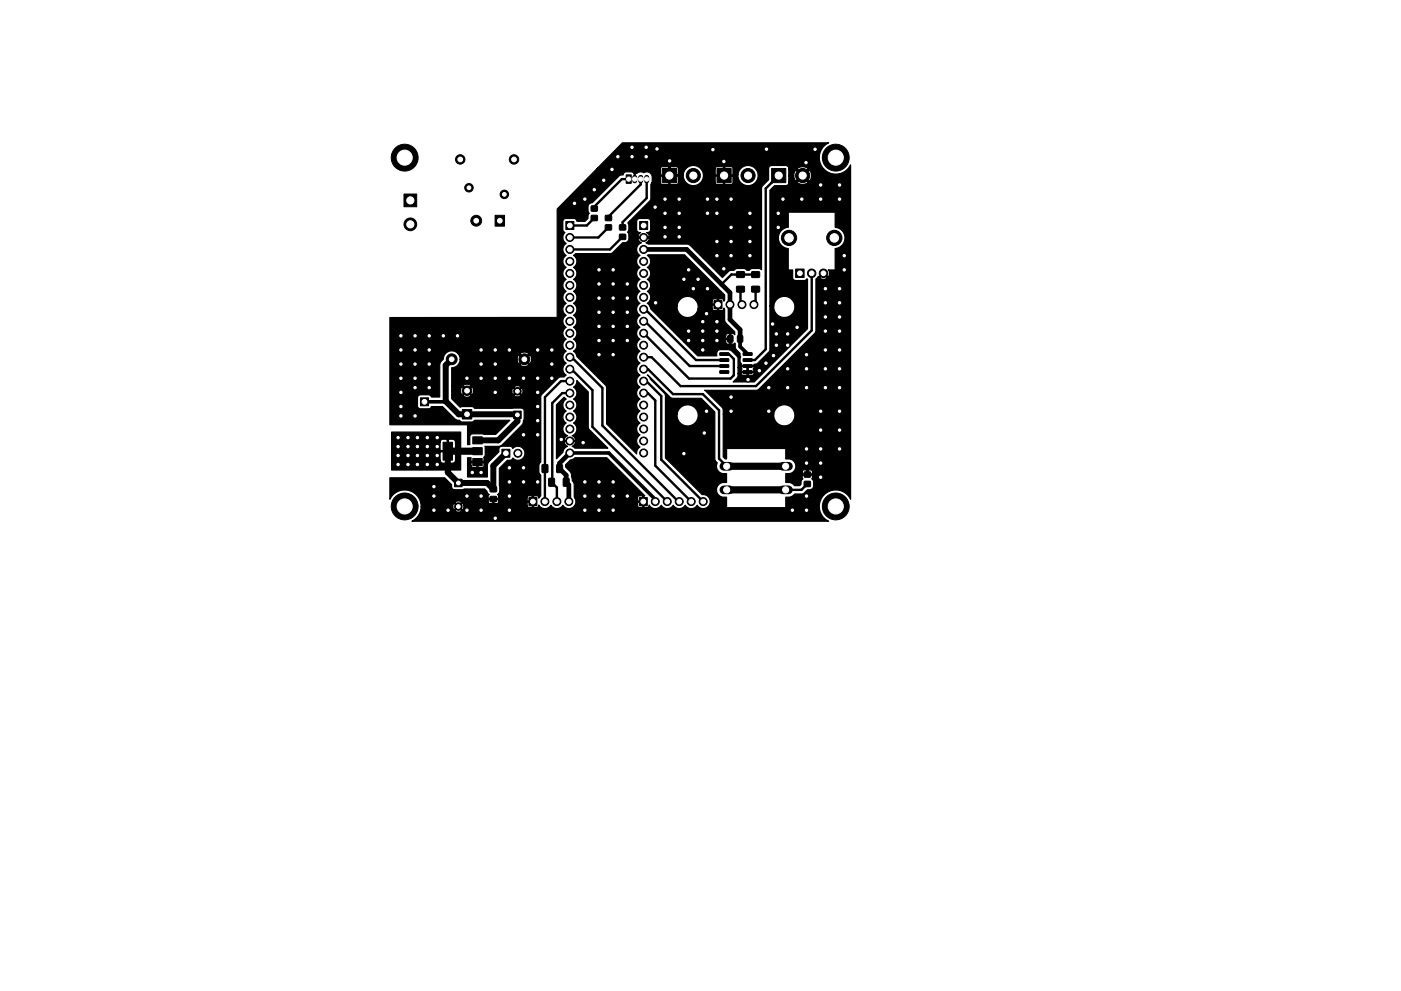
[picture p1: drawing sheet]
<svg xmlns="http://www.w3.org/2000/svg" width="297mm" height="210mm" viewBox="0 0 297 210" stroke-linecap="round" stroke-linejoin="round" font-family="sans-serif">
<g fill="#000" stroke="#000" stroke-width=".21">
<path d="M132.8 37.1h1v1.8h-1zM140.4 35.7h3v3h-3zM152 35.7h3v3h-3zM163.6 35.7h3v3h-3zM85.7 41.2h2.7v2.7h-2.7zM105 45.7h2v2.3h-2zM120 47h1.7v1.7h-1.7zM125.4 43.7h1.2v1.1h-1.2zM125.4 45.7h1.2v1.1h-1.2zM128.4 45.7h1.2v1.1h-1.2zM128.4 47.7h1.2v1.1h-1.2zM131.4 49.7h1.2v1.1h-1.2z"/>
<path d="M131.4 47.7h1.2v1.1h-1.2zM135.6 47h1.7v1.7h-1.7zM156.2 57.7l1.6-.1v1.2l-1.6 .1zM159.4 57.7l1.6-.1v1.2l-1.6 .1zM168.7 57.1h1.8v1.8h-1.8zM151.4 63.8h1.7v1.7h-1.7zM152.6 74.9l1.8-.1 .1 .5-.1 .1h-1.7zM152.6 76.1h1.8l.1 .5-.1 .1h-1.7zM152.6 77.4h1.8l.1 .4-.1 .2h-1.7zM152.6 78.7l1.8-.1 .1 .5-.1 .1h-1.7zM154.3 71.2l1.1 .1-.1 1.3-1-.1zM156.4 71.2l1 .1v1.3l-1-.1z"/>
<path d="M156.2 60.8l1.6-.1v1.2l-1.6 .1zM157.6 78.7l1.8-.1 .1 .5-.2 .1h-1.6zM157.6 77.4h1.8l.1 .4-.2 .2h-1.6zM157.6 76.1h1.8l.1 .5-.2 .1h-1.6zM157.6 74.9l1.8-.1 .1 .5-.2 .1h-1.6zM159.4 60.8l1.6-.1v1.2l-1.6 .1zM89.1 84.4h1.7v1.7h-1.7zM93.9 93.8h2v3.8h-2zM98 86.9h2v2h-2zM100.2 95h2v1.5h-2zM100.2 92.7h2v1.5h-2zM100.2 97.3h2v1.5h-2z"/>
<path d="M106.4 95.3h1.7v1.7h-1.7zM108.9 87.2h1.6v1.6h-1.6zM115 98.6l1.1 .1v1.6l-1.2-.1zM118.1 98.6l1.1 .1v1.6l-1.2-.1zM96.4 101.7h1.6v1.6h-1.6zM103.9 103.3h1.3l.1 1h-1.3zM103.9 105.4l1.3-.1 .1 1.1h-1.3zM112.1 105.6h1.7v1.7h-1.7zM116.4 101.5l1.1 .1v1.6l-1.2-.1zM119.5 101.5l1.1 .1v1.6l-1.2-.1zM135.5 105.6h1.7v1.7h-1.7zM170.5 100.2l1.3-.1v1.1h-1.2z"/>
<path d="M170.5 102.2l1.3-.1v1.1h-1.2z"/>
<circle cx="85.8" cy="33.4" r="2.85"/>
<circle cx="97.6" cy="33.8" r="1"/>
<circle cx="99.4" cy="39.8" r=".9"/>
<circle cx="109" cy="33.8" r="1"/>
<circle cx="128" cy="38.2" r=".51"/>
<circle cx="129.8" cy="35.9" r=".51"/>
<circle cx="131" cy="33.2" r=".51"/>
<circle cx="134" cy="33.2" r=".51"/>
<circle cx="134" cy="31.2" r=".51"/>
<circle cx="137" cy="31.2" r=".51"/>
<circle cx="137" cy="33.2" r=".51"/>
<circle cx="139.3" cy="31.6" r=".51"/>
<circle cx="142" cy="34.1" r=".51"/>
<circle cx="147" cy="37.2" r="1.5"/>
<circle cx="151.2" cy="31.7" r=".51"/>
<circle cx="153.5" cy="34.3" r=".51"/>
<circle cx="158.6" cy="37.2" r="1.5"/>
<circle cx="162.5" cy="31.6" r=".51"/>
<circle cx="170.2" cy="37.2" r="1.5"/>
<circle cx="170.9" cy="34.5" r=".51"/>
<circle cx="172.8" cy="31.7" r=".51"/>
<circle cx="174" cy="39.2" r=".51"/>
<circle cx="177.2" cy="33.4" r="2.85"/>
<circle cx="178" cy="39.2" r=".51"/>
<circle cx="87" cy="47.6" r="1.35"/>
<circle cx="101" cy="46.8" r="1.15"/>
<circle cx="106.9" cy="41.2" r=".9"/>
<circle cx="120.8" cy="58" r=".85"/>
<circle cx="120.8" cy="50.4" r=".85"/>
<circle cx="120.8" cy="52.9" r=".85"/>
<circle cx="120.8" cy="55.5" r=".85"/>
<circle cx="121.8" cy="43.1" r=".51"/>
<circle cx="124" cy="42.2" r=".51"/>
<circle cx="126" cy="40.2" r=".51"/>
<circle cx="127" cy="57.2" r=".51"/>
<circle cx="130" cy="57.2" r=".51"/>
<circle cx="136.5" cy="52.9" r=".85"/>
<circle cx="136.5" cy="58" r=".85"/>
<circle cx="136.5" cy="55.5" r=".85"/>
<circle cx="136.5" cy="50.4" r=".85"/>
<circle cx="138.9" cy="43.9" r=".51"/>
<circle cx="141" cy="42.2" r=".51"/>
<circle cx="141" cy="45.2" r=".51"/>
<circle cx="141" cy="48.2" r=".51"/>
<circle cx="141" cy="50.2" r=".51"/>
<circle cx="144" cy="42.2" r=".51"/>
<circle cx="144" cy="45.2" r=".51"/>
<circle cx="144" cy="50.2" r=".51"/>
<circle cx="144" cy="48.2" r=".51"/>
<circle cx="145" cy="59.2" r=".51"/>
<circle cx="146" cy="57.2" r=".51"/>
<circle cx="148" cy="59.2" r=".51"/>
<circle cx="150" cy="42.2" r=".51"/>
<circle cx="150" cy="45.2" r=".51"/>
<circle cx="152" cy="42.2" r=".51"/>
<circle cx="152" cy="45.2" r=".51"/>
<circle cx="152" cy="54.2" r=".51"/>
<circle cx="152" cy="51.2" r=".51"/>
<circle cx="153.5" cy="57" r=".51"/>
<circle cx="155" cy="42.2" r=".51"/>
<circle cx="155" cy="54.2" r=".51"/>
<circle cx="155" cy="48.2" r=".51"/>
<circle cx="155" cy="51.2" r=".51"/>
<circle cx="159" cy="54.2" r=".51"/>
<circle cx="159" cy="45.2" r=".51"/>
<circle cx="159" cy="48.2" r=".51"/>
<circle cx="159" cy="51.2" r=".51"/>
<circle cx="165" cy="45.2" r=".51"/>
<circle cx="165" cy="48.2" r=".51"/>
<circle cx="166" cy="42.2" r=".51"/>
<circle cx="167.3" cy="50.5" r="1.62"/>
<circle cx="170" cy="42.2" r=".51"/>
<circle cx="172.1" cy="58" r=".9"/>
<circle cx="174" cy="42.2" r=".51"/>
<circle cx="174.6" cy="58" r=".9"/>
<circle cx="176.9" cy="50.5" r="1.62"/>
<circle cx="178" cy="42.2" r=".51"/>
<circle cx="179" cy="57.2" r=".51"/>
<circle cx="179" cy="54.2" r=".51"/>
<circle cx="85" cy="74.2" r=".51"/>
<circle cx="85" cy="77.2" r=".51"/>
<circle cx="85" cy="71.2" r=".51"/>
<circle cx="88" cy="74.2" r=".51"/>
<circle cx="88" cy="77.2" r=".51"/>
<circle cx="88" cy="71.2" r=".51"/>
<circle cx="91" cy="77.2" r=".51"/>
<circle cx="91" cy="74.2" r=".51"/>
<circle cx="91" cy="71.2" r=".51"/>
<circle cx="94" cy="71.2" r=".51"/>
<circle cx="95.8" cy="76.2" r="1.15"/>
<circle cx="97" cy="71.2" r=".51"/>
<circle cx="102" cy="77.2" r=".51"/>
<circle cx="102" cy="74.2" r=".51"/>
<circle cx="105" cy="77.2" r=".51"/>
<circle cx="105" cy="74.2" r=".51"/>
<circle cx="108" cy="74.2" r=".51"/>
<circle cx="111.2" cy="76.2" r="1.15"/>
<circle cx="114" cy="74.2" r=".51"/>
<circle cx="117" cy="74.2" r=".51"/>
<circle cx="117" cy="77.2" r=".51"/>
<circle cx="120.8" cy="65.6" r=".85"/>
<circle cx="120.8" cy="73.2" r=".85"/>
<circle cx="120.8" cy="70.7" r=".85"/>
<circle cx="120.8" cy="68.2" r=".85"/>
<circle cx="120.8" cy="75.8" r=".85"/>
<circle cx="120.8" cy="63.1" r=".85"/>
<circle cx="120.8" cy="60.5" r=".85"/>
<circle cx="120.8" cy="78.3" r=".85"/>
<circle cx="127" cy="75.2" r=".51"/>
<circle cx="127" cy="69.2" r=".51"/>
<circle cx="127" cy="60.2" r=".51"/>
<circle cx="127" cy="72.2" r=".51"/>
<circle cx="127" cy="63.2" r=".51"/>
<circle cx="127" cy="66.2" r=".51"/>
<circle cx="130" cy="75.2" r=".51"/>
<circle cx="130" cy="60.2" r=".51"/>
<circle cx="130" cy="63.2" r=".51"/>
<circle cx="130" cy="69.2" r=".51"/>
<circle cx="130" cy="72.2" r=".51"/>
<circle cx="130" cy="66.2" r=".51"/>
<circle cx="133" cy="72.2" r=".51"/>
<circle cx="133" cy="69.2" r=".51"/>
<circle cx="133" cy="60.2" r=".51"/>
<circle cx="133" cy="63.2" r=".51"/>
<circle cx="133" cy="66.2" r=".51"/>
<circle cx="136.5" cy="63.1" r=".85"/>
<circle cx="136.5" cy="73.2" r=".85"/>
<circle cx="136.5" cy="68.2" r=".85"/>
<circle cx="136.5" cy="60.5" r=".85"/>
<circle cx="136.5" cy="65.6" r=".85"/>
<circle cx="136.5" cy="70.7" r=".85"/>
<circle cx="136.5" cy="75.8" r=".85"/>
<circle cx="136.5" cy="78.3" r=".85"/>
<circle cx="139" cy="64.2" r=".51"/>
<circle cx="146" cy="70.2" r=".51"/>
<circle cx="146" cy="72.2" r=".51"/>
<circle cx="147" cy="61.2" r=".51"/>
<circle cx="149" cy="70.2" r=".51"/>
<circle cx="149" cy="74.2" r=".51"/>
<circle cx="149" cy="72.2" r=".51"/>
<circle cx="149" cy="68.2" r=".51"/>
<circle cx="149.8" cy="66.5" r=".51"/>
<circle cx="150" cy="61.2" r=".51"/>
<circle cx="152" cy="70.2" r=".51"/>
<circle cx="152" cy="72.2" r=".51"/>
<circle cx="152" cy="68.2" r=".51"/>
<circle cx="154.8" cy="64.6" r=".85"/>
<circle cx="157.3" cy="64.6" r=".85"/>
<circle cx="159.8" cy="64.6" r=".85"/>
<circle cx="161" cy="78.6" r=".51"/>
<circle cx="162.4" cy="77" r=".51"/>
<circle cx="163.8" cy="68.7" r=".51"/>
<circle cx="164" cy="75.4" r=".51"/>
<circle cx="164.6" cy="73.2" r=".51"/>
<circle cx="164.6" cy="70.8" r=".51"/>
<circle cx="167" cy="78.2" r=".51"/>
<circle cx="167" cy="73.2" r=".51"/>
<circle cx="167" cy="70.8" r=".51"/>
<circle cx="169" cy="69.4" r=".51"/>
<circle cx="171" cy="75.2" r=".51"/>
<circle cx="171" cy="78.2" r=".51"/>
<circle cx="175" cy="70.2" r=".51"/>
<circle cx="175" cy="64.2" r=".51"/>
<circle cx="175" cy="74.2" r=".51"/>
<circle cx="175" cy="67.2" r=".51"/>
<circle cx="175" cy="78.2" r=".51"/>
<circle cx="175" cy="61.2" r=".51"/>
<circle cx="178" cy="70.2" r=".51"/>
<circle cx="178" cy="74.2" r=".51"/>
<circle cx="178" cy="64.2" r=".51"/>
<circle cx="178" cy="67.2" r=".51"/>
<circle cx="178" cy="78.2" r=".51"/>
<circle cx="178" cy="61.2" r=".51"/>
<circle cx="84.4" cy="92.8" r=".51"/>
<circle cx="84.4" cy="98.5" r=".51"/>
<circle cx="84.4" cy="94.7" r=".51"/>
<circle cx="84.4" cy="96.6" r=".51"/>
<circle cx="85" cy="80.2" r=".51"/>
<circle cx="85" cy="88.2" r=".51"/>
<circle cx="85" cy="83.2" r=".51"/>
<circle cx="85" cy="86.2" r=".51"/>
<circle cx="86.5" cy="92.8" r=".51"/>
<circle cx="86.5" cy="94.7" r=".51"/>
<circle cx="86.5" cy="98.5" r=".51"/>
<circle cx="86.5" cy="96.6" r=".51"/>
<circle cx="88" cy="80.2" r=".51"/>
<circle cx="88" cy="88.2" r=".51"/>
<circle cx="88" cy="82.2" r=".51"/>
<circle cx="88.5" cy="92.8" r=".51"/>
<circle cx="88.5" cy="94.7" r=".51"/>
<circle cx="88.5" cy="96.6" r=".51"/>
<circle cx="88.5" cy="98.5" r=".51"/>
<circle cx="90.6" cy="92.8" r=".51"/>
<circle cx="90.6" cy="98.5" r=".51"/>
<circle cx="90.6" cy="96.6" r=".51"/>
<circle cx="90.6" cy="94.7" r=".51"/>
<circle cx="91" cy="80.2" r=".51"/>
<circle cx="91" cy="82.2" r=".51"/>
<circle cx="92.7" cy="92.8" r=".51"/>
<circle cx="92.7" cy="98.5" r=".51"/>
<circle cx="92.7" cy="94.7" r=".51"/>
<circle cx="92.7" cy="96.6" r=".51"/>
<circle cx="99" cy="80.2" r=".51"/>
<circle cx="99" cy="82.9" r="1"/>
<circle cx="102" cy="80.2" r=".51"/>
<circle cx="105" cy="80.2" r=".51"/>
<circle cx="105" cy="83.2" r=".51"/>
<circle cx="108" cy="80.2" r=".51"/>
<circle cx="108" cy="99.2" r=".51"/>
<circle cx="109.7" cy="83" r=".8"/>
<circle cx="109.8" cy="96.2" r=".85"/>
<circle cx="111" cy="80.2" r=".51"/>
<circle cx="111" cy="99.2" r=".51"/>
<circle cx="111" cy="92.2" r=".51"/>
<circle cx="114" cy="80.2" r=".51"/>
<circle cx="114" cy="89.2" r=".51"/>
<circle cx="114" cy="83.2" r=".51"/>
<circle cx="114" cy="92.2" r=".51"/>
<circle cx="114" cy="86.2" r=".51"/>
<circle cx="117" cy="80.2" r=".51"/>
<circle cx="119" cy="93.2" r=".51"/>
<circle cx="120.8" cy="88.5" r=".85"/>
<circle cx="120.8" cy="83.4" r=".85"/>
<circle cx="120.8" cy="96.1" r=".85"/>
<circle cx="120.8" cy="91" r=".85"/>
<circle cx="120.8" cy="85.9" r=".85"/>
<circle cx="120.8" cy="93.6" r=".85"/>
<circle cx="120.8" cy="80.9" r=".85"/>
<circle cx="123.6" cy="93.9" r=".51"/>
<circle cx="136.5" cy="88.5" r=".85"/>
<circle cx="136.5" cy="93.6" r=".85"/>
<circle cx="136.5" cy="96.1" r=".85"/>
<circle cx="136.5" cy="83.4" r=".85"/>
<circle cx="136.5" cy="85.9" r=".85"/>
<circle cx="136.5" cy="91" r=".85"/>
<circle cx="136.5" cy="80.9" r=".85"/>
<circle cx="145" cy="96.2" r=".51"/>
<circle cx="149.3" cy="91.9" r=".51"/>
<circle cx="149.8" cy="87.2" r=".51"/>
<circle cx="155" cy="84.2" r=".51"/>
<circle cx="155" cy="87.2" r=".51"/>
<circle cx="158.6" cy="80.5" r=".51"/>
<circle cx="163" cy="87.2" r=".51"/>
<circle cx="163" cy="82.2" r=".51"/>
<circle cx="167" cy="82.2" r=".51"/>
<circle cx="171" cy="95.2" r=".51"/>
<circle cx="171" cy="82.2" r=".51"/>
<circle cx="171" cy="98.2" r=".51"/>
<circle cx="174" cy="95.2" r=".51"/>
<circle cx="174" cy="98.2" r=".51"/>
<circle cx="174" cy="87.2" r=".51"/>
<circle cx="174" cy="91.2" r=".51"/>
<circle cx="175" cy="82.2" r=".51"/>
<circle cx="178" cy="95.2" r=".51"/>
<circle cx="178" cy="87.2" r=".51"/>
<circle cx="178" cy="82.2" r=".51"/>
<circle cx="178" cy="91.2" r=".51"/>
<circle cx="85.8" cy="107.4" r="2.85"/>
<circle cx="92" cy="105.2" r=".51"/>
<circle cx="92" cy="108.2" r=".51"/>
<circle cx="92" cy="103.2" r=".51"/>
<circle cx="95" cy="108.2" r=".51"/>
<circle cx="97.2" cy="107.5" r=".8"/>
<circle cx="99" cy="105.2" r=".51"/>
<circle cx="99" cy="108.2" r=".51"/>
<circle cx="100.1" cy="100.2" r=".51"/>
<circle cx="102" cy="100.2" r=".51"/>
<circle cx="102" cy="105.2" r=".51"/>
<circle cx="102" cy="108.2" r=".51"/>
<circle cx="105" cy="109.9" r=".51"/>
<circle cx="108" cy="105.2" r=".51"/>
<circle cx="108" cy="108.2" r=".51"/>
<circle cx="108" cy="102.2" r=".51"/>
<circle cx="111" cy="102.2" r=".51"/>
<circle cx="114" cy="102.2" r=".51"/>
<circle cx="115.5" cy="106.4" r=".85"/>
<circle cx="118.1" cy="106.4" r=".85"/>
<circle cx="120.6" cy="106.4" r=".85"/>
<circle cx="124" cy="105.2" r=".51"/>
<circle cx="124" cy="108.2" r=".51"/>
<circle cx="124" cy="102.2" r=".51"/>
<circle cx="127" cy="105.2" r=".51"/>
<circle cx="127" cy="108.2" r=".51"/>
<circle cx="127" cy="102.2" r=".51"/>
<circle cx="130" cy="105.2" r=".51"/>
<circle cx="130" cy="108.2" r=".51"/>
<circle cx="130" cy="102.2" r=".51"/>
<circle cx="133" cy="105.2" r=".51"/>
<circle cx="138.9" cy="106.4" r=".85"/>
<circle cx="141.5" cy="106.4" r=".85"/>
<circle cx="144" cy="106.4" r=".85"/>
<circle cx="146.5" cy="106.4" r=".85"/>
<circle cx="149.1" cy="106.4" r=".85"/>
<circle cx="168" cy="108.2" r=".51"/>
<circle cx="171" cy="105.2" r=".51"/>
<circle cx="171" cy="108.2" r=".51"/>
<circle cx="174" cy="101.2" r=".51"/>
<circle cx="177.2" cy="107.4" r="2.85"/>
</g>
<path d="M153.5 98.9h1.2M166 98.9h1.2M153.5 103.9h1.2M166 103.9h1.2" fill="none" stroke="#000" stroke-width="1.8"/>
<path d="M134.6 37.6v.8M135.8 37.6v.8M137.1 37.6v.8" fill="none" stroke="#000" stroke-width="1.1"/>
<g fill="none" stroke="#000" stroke-width=".51">
<path d="M133.3 38h-1.5l-5.8 5.8v.4M135.8 38v1.1l-6.8 6.9v.2M137.1 38v4l-5.1 5.1v1.1M165.1 37.2l-2.8 2.8v34.1l-2.2 2.3h-1.6M126 46.2l-1.6 1.6h-3.6M129 48.2l-2.1 2.2h-6.1M132 50.2l-2.7 2.7h-8.5M160.2 58.2h-5.1l-2.1 2.1M172.1 58h.1M172.1 58v12.1l-11.8 11.8h-16l-6.1-6.1h-1.7M120.8 75.8h.4l6.5 6.5v8l16.1 16.1h.2M120.8 78.3h.4l4.4 4.5v7.8l15.9 15.8"/>
<path d="M136.5 70.7l9.6 9.6h8.8l.7-.7v-3.4l-1.1-1.1h-.9M136.5 78.3h.9l5.3 5.3h6.3l3.5 3.4v10.3l1.6 1.6M136.7 68.2l9.5 9.5h7.4M136.8 65.6l10.8 10.8h6M157 61.3v3l.3 .3M160.2 61.3v3l-.3 .3M94.5 85.1l-.1 .1M120.8 83.4h-1.6l-2.1 2.1v16.7M120.8 80.9h-1.9l-3.4 3.4v22.1M136.5 83.4h.9l1.5 1.6v13.8l7.7 7.6M136.5 80.9h.5l3.2 3.1v13.5l8.9 8.9M116.9 102.3l1.2 1.1v3"/>
<path d="M171.2 102.7l-1.3 1.2h-3.3"/>
</g>
<path d="M136.5 65.6h.3M136.5 68.2h.2M158.5 77.7v1.2M115.5 99.4h.1M153.5 98.9h.6M117.1 102.2l-.2 .1M166.6 103.9v.7" fill="none" stroke="#000" stroke-width=".4"/>
<path d="M152 70.2l1.6 1.7h1.2" fill="none" stroke="#000" stroke-width=".25"/>
<path d="M94.9 95.7h6.3M154.1 98.9h12.5M154.1 103.9h12.5" fill="none" stroke="#000" stroke-width="1.5"/>
<path d="M156.9 71.9v1.6l1.6 1.6" fill="none" stroke="#000" stroke-width=".8"/>
<path d="M136.5 52.9h9.1l9.2 9.2v5.7l2.1 2.1v2M120.8 96.1l-2.2 2.2v1.1l1.4 1.4v1.5l.6 .6v3.5" fill="none" stroke="#000" stroke-width="1"/>
<path d="M90 85.2h4.4M120.8 96.1h8.3l9.8 9.9v.4" fill="none" stroke="#000" stroke-width=".76"/>
<path d="M95.8 76.2l-1.3 1.3v7.6l2.8 2.8h12.3l.1 .1v1.4l-4.1 4h-4.4M94.9 95.7v4.5l2.3 2.3h6.1l1.3 1.3v-5l2.7-2.6" fill="none" stroke="#000" stroke-width="1.3"/>
<path d="M82.7 67.4l35.4-.1v-23l8.5-8.6h13.4l.1 1.4h1.7v-1.6h.2v1.6l2.9-.1v.5a2.14 2.14 0 0 0 1.4 1.8 2.14 2.14 0 0 0 2.2-.6h3.1l.3 .4h1.4l.1-1.7h.2v1.6l1.5 .1 .3-.3v-1.3l-3.7-.1-.1 1.3h-3.1a2.11 2.11 0 0 0 0-3h3.1l.1 1.4h1.7v-1.6h.2v1.6l2.9-.1a2.15 2.15 0 0 0 2.9 2.3 2.15 2.15 0 0 0 .7-3.6 2.15 2.15 0 0 0-3.6 .9v.4h-1.1v-1.3l-.3-.3h-3.1l-.3 .1-.1 .2h-3.1a2.14 2.14 0 0 0-2.2-.5 2.14 2.14 0 0 0-1.4 1.8h-1.1v-1.3l-.4-.3h-3.1l-.3 .3h-13.4l5.4-5.4h43.7l-.2 .1a3.5 3.5 0 0 0-.7 5.6 3.5 3.5 0 0 0 5.5-1v70.9v-.1a3.5 3.5 0 0 0-5.6-.8 3.5 3.5 0 0 0 1 5.6h-88.4l.2-.1a3.4 3.4 0 0 0 1.7-2.2h7.3l.3 .3 .5 .1 .5-.2 .1-.2-.7-.7-.7 .7h-7.3l.1-.8h6.7l.2 .6h.1l.7-.6h.4l.6 .6 .3-.3v-.5h13.5l.3 .3h.8v-1.1h-1l-.1 .8h-13.5l-.3-.5-.6 .7h-.4l-.7-.7-.2 .3-.1 .4h-6.7l-.1-.9h7.3l.7 .7 .7-.7-.1-.1h5.7l.2 .3h.7l.1-.8h.2l.1 .8h.6l.3-.3-.1-.5h-2l-.1 .5h-5.7l-.7-.2-.5 .1-.1 .2h-7.3a3.5 3.5 0 0 0-3-2.6 3.5 3.5 0 0 0-3.5 1.9v-4.5h11.6l1.4 1.4v.5a.64 .64 0 0 0 .7 .6h1.6l.4-.2h4.3l1 1.2-.2 .3 .1 .5h2l.1-.1h6.1l.1 .7h1v-1h.2v2.3h.9l.2-.5 .2 .3a1.49 1.49 0 0 0 2.4-.2 1.48 1.48 0 0 0 2.5 0 1.48 1.48 0 0 0 2.5 .1h13.4l.3 .3h.8v-1.1h-1l-.1 .8h-13.4l.3-.7-.3-1h13.4l.1 .7h1l-.1-1.1h-.8l-.2 .4h-13.4l-.1-2.9-.4-.7-.1-1.4-.4-.6-.9-.9v-.5l1-1 1-.5h6.8l8 8.1-.2 .1v2.3h.9l.2-.5 .2 .3a1.49 1.49 0 0 0 2.4-.2 1.48 1.48 0 0 0 2.5 0 1.48 1.48 0 0 0 2.6 0 1.48 1.48 0 0 0 2.5 0 1.49 1.49 0 0 0 2.6-.1 1.49 1.49 0 0 0-1.5-2.2l-7.8-7.7v-9.3h2.5v.5a2.25 2.25 0 0 0 3.4 1.6 2.25 2.25 0 0 0 0-3.8 2.25 2.25 0 0 0-3.4 1.7h-2.5l-.1-4.2-3.1-3.2-.3-.6-.4-.3 .1-.1 4.9 4.9 .5 .1h6l2.9 2.9v9.9l.1 .5 .4 .4-.1 .1a1.64 1.64 0 0 0 .4 1.7 1.64 1.64 0 0 0 1.6 .5v1.9h-.6a1.61 1.61 0 0 0-1.5 1.9 1.61 1.61 0 0 0 2.1 1.2l.1 2.2h12.4l.1-.1v-2.1l1.2-.1 .7-.6h1.8l.9-.9a1 1 0 0 0 1.3-.9l-.1-1.2a.33 .33 0 0 1-.1-.5l-.1-.5h-2l-.1 .5 .1 .3-.3 .4-.1 .8-.2 .2h-1.1l-.7-.5-1.2-.1v-1.9h.9l.7-.4h1.9l.1 .5h.8v-.8h.3v.8l1-.1-.1-.6-.3-.2h-1.5l-.3 .4-1.8-.1a1.63 1.63 0 0 0 .2-2 1.63 1.63 0 0 0-1.9-.6v-2.1l-.1-.1h-12.3l-.1 2.2h-.3l-.5-.5v-9h10.8v.4a2.25 2.25 0 0 0 3.4 1.7 2.25 2.25 0 0 0 0-3.8 2.25 2.25 0 0 0-3.4 1.7h-10.8l-.1-1.3-3.8-3.8h10.9l.6-.3 11.9-11.9 .2-.5v-10.9l.3-.3h.5a.96 .96 0 0 0 1.5 0l-.7-.7-.8 .7h-.5l1.3-1.1 .9 .9a.99 .99 0 0 0 .1-1.4l1.5-.1v-4.5a2.26 2.26 0 0 0 2.1-2.2 2.26 2.26 0 0 0-2.1-2.3v-3.1l-.1-.1h-9.8l-.1 3.2a2.26 2.26 0 0 0-2.1 2.3 2.26 2.26 0 0 0 2.1 2.2v4.5l1 .1 .1 1.9 .5 .3h1.9l.5-.4 .1 .1v10.5l-11.3 11.3h-4.5l.9-.9 .2-.9h.7l.1 .3 .2 .1h.8l.1-.5h.2l.1 .5h.9l.2-.2v-.3h-2.6v.1h-.7v-1.2h.7v.1a.3 .3 0 0 1 0 .5v.2h1.2v-1h.2v1h1.2l.1-.2-.2-.3 .2-.4-2.7-.1v.2h-.7l-.1-2.2-1.2-1.3-.7-.3h-1.9a.95 .95 0 0 0-.6 1.3h-4.1l-2.8-2.9h8.8l.2 .4h.5l.1-1h-.7l-.1 .6h-8.8l-1.5-1.4h10.3l.1 .6h.7l-.1-1h-.5l-.2 .4h-10.3l-5.7-5.7-.1-.6h5.8v.4a2.24 2.24 0 0 0 2.1 2.1 2.24 2.24 0 0 0 2.3-1.9h3l.2 .3 .8 .1 .1-1.1h-1l-.1 .7h-3l-.1-1-.3-.7h3.4l.1 .7h1v-1l-.8-.1-.3 .4-3.5-.1a2.25 2.25 0 0 0-2.4-.7 2.25 2.25 0 0 0-1.5 1.9h-5.8l-.6-.5a1.48 1.48 0 0 0 0-2.6 1.48 1.48 0 0 0 0-2.5 1.48 1.48 0 0 0 0-2.6 1.48 1.48 0 0 0 0-2.5l.2-.1h7.7l8.5 8.5v1.1l-.1 .2-.3-.5-.8 .1v2.3h.8l.3-.5 .1 .3 .1 2.6 2.1 2.2v.6l-.3-.2-.5 .1v2l.5 .1 .3-.2 .2 1.1 .9 1.1 .1 .8a1.24 1.24 0 0 0 .2 1.4v.3h2.6l.1-.2 .8-.3 2.4-2.4 .1-.5v-9.2h.9v.4a2.25 2.25 0 0 0 3.4 1.7 2.25 2.25 0 0 0 0-3.8 2.25 2.25 0 0 0-3.4 1.7h-.9v-24.5l1-1h2.4a.66 .66 0 0 0 .6-.8h1.8l.5 .4 .7 .1 .8-.1 .4-.4-1.2-1.2-1.2 1.2h-1.8v-1.3h1.1a1.26 1.26 0 0 0 .5 1.1l1.2-1.2h.4l1.1 1.2 .4-.5 .2-.7-.2-.7-.4-.4-1.1 1.1h-.4l-1.2-1.1a1.36 1.36 0 0 0-.5 1.2h-1.1v-1.4h1.8l1.2 1.2 1.2-1.2-.5-.4-.8-.1-.7 .1-.4 .4h-1.8a.66 .66 0 0 0-.6-.8h-3l-.5 .2-.1 .4v2.4l-1.3 1.3-.2 .4v17.4l-.5-.2h-1.4l-.8 .4h-.4l-.6-.4h-1.6l-.6 .4-1 .1-1.4 1.4-7.2-7-8.6-.1-.5-.3 .6-.5 .1-.5h-2.3l.1 .5 .6 .5-.2 .1a1.49 1.49 0 0 0-.1 2.6 1.48 1.48 0 0 0 0 2.5 1.48 1.48 0 0 0 0 2.6 1.48 1.48 0 0 0 0 2.5 1.48 1.48 0 0 0 0 2.6 1.48 1.48 0 0 0 0 2.5 1.48 1.48 0 0 0 0 2.5 1.48 1.48 0 0 0 0 2.6 1.48 1.48 0 0 0 0 2.5 1.48 1.48 0 0 0 0 2.6 1.48 1.48 0 0 0 0 2.5 1.48 1.48 0 0 0 0 2.5 1.48 1.48 0 0 0 0 2.6 1.48 1.48 0 0 0 0 2.5 1.48 1.48 0 0 0 0 2.6 1.48 1.48 0 0 0 0 2.5 1.48 1.48 0 0 0 0 2.5l-.6 .6-.1 .9-6.4-6.4-.1-7.9-6.2-6.4-.2-.5-.5-.6 .2-.1a1.49 1.49 0 0 0-.2-2.4 1.48 1.48 0 0 0 0-2.6 1.48 1.48 0 0 0 0-2.5 1.48 1.48 0 0 0 0-2.5 1.48 1.48 0 0 0 0-2.6 1.48 1.48 0 0 0 0-2.5 1.48 1.48 0 0 0 0-2.6 1.48 1.48 0 0 0 0-2.5l.4-.4h7.5l.5-.2 2-2.1a1 1 0 0 0 1.3-.9v-.9l-.2-.5 .2-.4v-.9l-.2-.6 .3-.3h1.6v1.8a.69 .69 0 0 0 .8 .5l-.4 .5-.1 .5h2.3l-.1-.5-.4-.5h.2a.64 .64 0 0 0 .7-.6v-1.7l-.2-.5-.5-.1h-1.7a.64 .64 0 0 0-.6 .6h-1.6l4.5-4.5 .1-.5v-2.9l.2-.4h1.8l.3 .4h1.4l.1-1.7h.2l.1 1.7h1.4l.3-.3-.1-1.4h-3.6l-.1 1.3h-1.8l.1-1.1a1.17 1.17 0 0 0-1.8-1 1.24 1.24 0 0 0-1.5 .2h-.3v1.3h-.2l-.1-1.3-.4-.3h-1.4l-.4 .2-.1 .4-.7 .2-5.9 5.7a.89 .89 0 0 0-.8 .9v.9l.2 .4-.2 .5v.6l-.7 .7h-1.7a.63 .63 0 0 0-.6-.6h-1.9l-.4 .2-.1 2.1 .1 .3 .4 .3-.1 .1a1.48 1.48 0 0 0 .3 2.3 1.48 1.48 0 0 0 0 2.5 1.48 1.48 0 0 0 0 2.5 1.48 1.48 0 0 0 0 2.6 1.48 1.48 0 0 0 0 2.5 1.48 1.48 0 0 0 0 2.6 1.48 1.48 0 0 0 0 2.5 1.48 1.48 0 0 0 0 2.5 1.48 1.48 0 0 0 0 2.6 1.48 1.48 0 0 0 0 2.5 1.48 1.48 0 0 0 0 2.6 1.48 1.48 0 0 0 0 2.5l-.4 .4h-.8l-.5 .2-3.4 3.4-.2 .5v14l-.4 .7v1.4l.3 .6v4.4l-.4 .5v-.3l-.4-.2h-1.7l-.3 .4h-6.1v-.5l-.2-.2 .3-.3 .2-.5-.1-4.7 1.7-1.7 .8-.1 .3-.4a1.49 1.49 0 0 0 2.1 0 1.49 1.49 0 0 0 0-2.1 1.49 1.49 0 0 0-2.1 0l-.5-.4h-1.8a.64 .64 0 0 0-.6 .6v.6l-2.4 2.4-.1 2.9h-4.2v-2.4h.8l.3 .4h.8l.1-1h.3l.1 1 .9-.1 .2-.3-.1-.6h-2.5l-.1 .6h-.8v-1.7h.8l.1 .8h2.5v-.9l.4-.5-.1-1.8h2.8l.9-.4 4.3-4.2 .3-1.2v-1.7a.64 .64 0 0 0-.6-.6h-9.9l-.6-.3h-2l-.4 .1-1.8-1.8v-.7h2.4a1.01 1.01 0 0 0 1.6 0h9.2l.3 .2 .5 .1 .5-.2 .1-.1-.7-.7-.7 .7h-9.2l-.8-.8-.8 .8h-2.4v-.9h1.8l.2 .5 .2 .2 .8-.8h.4l.8 .8 .2-.1 .2-.5h8.1l.2 .5 .1 .1 .7-.7h.4l.7 .7 .2-.3 .1-.5-.2-.5-.1-.1-.7 .7h-.4l-.7-.7-.2 .3-.1 .5h-8.1l-.2-.9h8.8l.7 .6 .7-.6a.86 .86 0 0 0-1.4 0l-9-.1-.8 .8h-.4l-.8-.8-.3 .3-.1 .6h-1.8v-1.1h2.4l.8 .8 .8-.8a1.06 1.06 0 0 0-1.6 0h-2.4v-3.9l.8-.2 .6-.5h13a1.21 1.21 0 0 0 1.9 0l-.9-.9-1 .9h-13l.4-1h12l.2 .6 .3 .3 .9-1h.3l1 1 .3-.4 .1-.6-.1-.6-.3-.3-1 .9h-.3l-.9-.9-.4 .4-.1 .6h-12l-.1-.6-.3-.6h13l1 .9 .9-.9a1.21 1.21 0 0 0-1.9 0h-13a1.79 1.79 0 0 0-2-.6 1.79 1.79 0 0 0-1.2 1.7 1.52 1.52 0 0 0-.8 1.4v6.6h-1.7l-.5-.4h-1.9a.64 .64 0 0 0-.6 .6v1.8l.3 .4 2 .1 .4-.1 .3-.3h2.3l2.8 2.7 .8 .2 .5 .3h2.2l.5-.3h7.5l-3 3-4.9-.2a.64 .64 0 0 0-.6 .7v1.6h-.5l-.1-4.2h-16.3zM83 91.7h14.7v8h-14.7v-2.1h10.3a.64 .64 0 0 0 .6 .7h.8l.1-.2v-2.2h.3v2.2l.1 .2h.7a.64 .64 0 0 0 .7-.7v-1.6l-.2-.1h-2.9l-.2 .1v1.6h-10.3v-3.8h10.3v1.6l.2 .2h1.3v-2.2h.3v2.2h1.3l.2-.2v-1.6a.64 .64 0 0 0-.7-.6h-.7l-.1 .2-1.2-.2a.64 .64 0 0 0-.6 .6h-10.3zM122.3 80.7l2.4 2.4 .1 7.8 4.1 4.2h-7l-.6-.4 .6-.5v-.5h-2.2l.1 .5 .5 .5-.6 .5-.4 .8-1.3 1.3v-11.4l1.6-1.6 .4 .4a1.48 1.48 0 0 0 0 2.5 1.48 1.48 0 0 0 0 2.6 1.48 1.48 0 0 0-.7 1.4 1.48 1.48 0 0 0 1 1.2l-.5 .5-.1 .5h2.2v-.5l-.6-.5a1.48 1.48 0 0 0 1-1.2 1.48 1.48 0 0 0-.7-1.4 1.48 1.48 0 0 0 0-2.6 1.48 1.48 0 0 0 0-2.5 1.48 1.48 0 0 0 0-2.6l.5-.5z" fill="#000" stroke="#000" stroke-width=".25"/>
<g fill="#fff" stroke="#fff" stroke-width=".21">
<circle cx="105" cy="80.2" r=".25"/>
<circle cx="108" cy="80.2" r=".25"/>
<circle cx="111" cy="80.2" r=".25"/>
<circle cx="114" cy="80.2" r=".25"/>
<circle cx="117" cy="80.2" r=".25"/>
<circle cx="105" cy="83.2" r=".25"/>
<circle cx="102" cy="80.2" r=".25"/>
<circle cx="99" cy="80.2" r=".25"/>
<circle cx="114" cy="83.2" r=".25"/>
<circle cx="114" cy="86.2" r=".25"/>
<circle cx="114" cy="89.2" r=".25"/>
<circle cx="114" cy="92.2" r=".25"/>
<circle cx="111" cy="92.2" r=".25"/>
<circle cx="102" cy="100.2" r=".25"/>
<circle cx="100.1" cy="100.2" r=".25"/>
<circle cx="111" cy="99.2" r=".25"/>
<circle cx="111" cy="102.2" r=".25"/>
<circle cx="114" cy="102.2" r=".25"/>
<circle cx="108" cy="102.2" r=".25"/>
<circle cx="108" cy="99.2" r=".25"/>
<circle cx="108" cy="105.2" r=".25"/>
<circle cx="108" cy="108.2" r=".25"/>
<circle cx="105" cy="109.9" r=".25"/>
<circle cx="102" cy="108.2" r=".25"/>
<circle cx="99" cy="108.2" r=".25"/>
<circle cx="95" cy="108.2" r=".25"/>
<circle cx="92" cy="108.2" r=".25"/>
<circle cx="92" cy="105.2" r=".25"/>
<circle cx="92" cy="103.2" r=".25"/>
<circle cx="99" cy="105.2" r=".25"/>
<circle cx="102" cy="105.2" r=".25"/>
<circle cx="88" cy="80.2" r=".25"/>
<circle cx="91" cy="80.2" r=".25"/>
<circle cx="91" cy="82.2" r=".25"/>
<circle cx="88" cy="82.2" r=".25"/>
<circle cx="88" cy="88.2" r=".25"/>
<circle cx="85" cy="86.2" r=".25"/>
<circle cx="85" cy="88.2" r=".25"/>
<circle cx="85" cy="83.2" r=".25"/>
<circle cx="85" cy="80.2" r=".25"/>
<circle cx="91" cy="77.2" r=".25"/>
<circle cx="91" cy="71.2" r=".25"/>
<circle cx="85" cy="77.2" r=".25"/>
<circle cx="88" cy="74.2" r=".25"/>
<circle cx="88" cy="77.2" r=".25"/>
<circle cx="91" cy="74.2" r=".25"/>
<circle cx="88" cy="71.2" r=".25"/>
<circle cx="85" cy="74.2" r=".25"/>
<circle cx="85" cy="71.2" r=".25"/>
<circle cx="117" cy="77.2" r=".25"/>
<circle cx="117" cy="74.2" r=".25"/>
<circle cx="114" cy="74.2" r=".25"/>
<circle cx="108" cy="74.2" r=".25"/>
<circle cx="105" cy="74.2" r=".25"/>
<circle cx="105" cy="77.2" r=".25"/>
<circle cx="102" cy="77.2" r=".25"/>
<circle cx="102" cy="74.2" r=".25"/>
<circle cx="97" cy="71.2" r=".25"/>
<circle cx="94" cy="71.2" r=".25"/>
<circle cx="119" cy="93.2" r=".25"/>
<circle cx="123.6" cy="93.9" r=".25"/>
<circle cx="124" cy="102.2" r=".25"/>
<circle cx="130" cy="102.2" r=".25"/>
<circle cx="127" cy="102.2" r=".25"/>
<circle cx="127" cy="105.2" r=".25"/>
<circle cx="124" cy="105.2" r=".25"/>
<circle cx="130" cy="105.2" r=".25"/>
<circle cx="133" cy="105.2" r=".25"/>
<circle cx="171" cy="98.2" r=".25"/>
<circle cx="171" cy="95.2" r=".25"/>
<circle cx="174" cy="95.2" r=".25"/>
<circle cx="174" cy="98.2" r=".25"/>
<circle cx="174" cy="101.2" r=".25"/>
<circle cx="171" cy="105.2" r=".25"/>
<circle cx="171" cy="108.2" r=".25"/>
<circle cx="168" cy="108.2" r=".25"/>
<circle cx="162.4" cy="77" r=".25"/>
<circle cx="161" cy="78.6" r=".25"/>
<circle cx="158.6" cy="80.5" r=".25"/>
<circle cx="169" cy="69.4" r=".25"/>
<circle cx="164" cy="75.4" r=".25"/>
<circle cx="164.6" cy="73.2" r=".25"/>
<circle cx="167" cy="73.2" r=".25"/>
<circle cx="167" cy="70.8" r=".25"/>
<circle cx="163.8" cy="68.7" r=".25"/>
<circle cx="164.6" cy="70.8" r=".25"/>
<circle cx="152" cy="68.2" r=".25"/>
<circle cx="152" cy="70.2" r=".25"/>
<circle cx="152" cy="72.2" r=".25"/>
<circle cx="149" cy="74.2" r=".25"/>
<circle cx="149" cy="72.2" r=".25"/>
<circle cx="149" cy="70.2" r=".25"/>
<circle cx="149" cy="68.2" r=".25"/>
<circle cx="146" cy="70.2" r=".25"/>
<circle cx="146" cy="72.2" r=".25"/>
<circle cx="149.8" cy="66.5" r=".25"/>
<circle cx="175" cy="61.2" r=".25"/>
<circle cx="178" cy="61.2" r=".25"/>
<circle cx="178" cy="64.2" r=".25"/>
<circle cx="175" cy="64.2" r=".25"/>
<circle cx="179" cy="57.2" r=".25"/>
<circle cx="179" cy="54.2" r=".25"/>
<circle cx="175" cy="67.2" r=".25"/>
<circle cx="178" cy="67.2" r=".25"/>
<circle cx="178" cy="70.2" r=".25"/>
<circle cx="175" cy="70.2" r=".25"/>
<circle cx="174" cy="39.2" r=".25"/>
<circle cx="178" cy="39.2" r=".25"/>
<circle cx="178" cy="42.2" r=".25"/>
<circle cx="174" cy="42.2" r=".25"/>
<circle cx="170" cy="42.2" r=".25"/>
<circle cx="166" cy="42.2" r=".25"/>
<circle cx="165" cy="45.2" r=".25"/>
<circle cx="165" cy="48.2" r=".25"/>
<circle cx="152" cy="42.2" r=".25"/>
<circle cx="150" cy="42.2" r=".25"/>
<circle cx="150" cy="45.2" r=".25"/>
<circle cx="152" cy="45.2" r=".25"/>
<circle cx="155" cy="42.2" r=".25"/>
<circle cx="144" cy="42.2" r=".25"/>
<circle cx="141" cy="42.2" r=".25"/>
<circle cx="138.9" cy="43.9" r=".25"/>
<circle cx="141" cy="45.2" r=".25"/>
<circle cx="144" cy="45.2" r=".25"/>
<circle cx="144" cy="48.2" r=".25"/>
<circle cx="141" cy="48.2" r=".25"/>
<circle cx="150" cy="61.2" r=".25"/>
<circle cx="148" cy="59.2" r=".25"/>
<circle cx="146" cy="57.2" r=".25"/>
<circle cx="145" cy="59.2" r=".25"/>
<circle cx="147" cy="61.2" r=".25"/>
<circle cx="139" cy="64.2" r=".25"/>
<circle cx="159" cy="45.2" r=".25"/>
<circle cx="159" cy="51.2" r=".25"/>
<circle cx="153.5" cy="57" r=".25"/>
<circle cx="155" cy="51.2" r=".25"/>
<circle cx="152" cy="51.2" r=".25"/>
<circle cx="152" cy="54.2" r=".25"/>
<circle cx="155" cy="54.2" r=".25"/>
<circle cx="159" cy="54.2" r=".25"/>
<circle cx="159" cy="48.2" r=".25"/>
<circle cx="155" cy="48.2" r=".25"/>
<circle cx="130" cy="108.2" r=".25"/>
<circle cx="127" cy="108.2" r=".25"/>
<circle cx="124" cy="108.2" r=".25"/>
<circle cx="175" cy="78.2" r=".25"/>
<circle cx="174" cy="87.2" r=".25"/>
<circle cx="178" cy="78.2" r=".25"/>
<circle cx="178" cy="87.2" r=".25"/>
<circle cx="178" cy="95.2" r=".25"/>
<circle cx="133" cy="60.2" r=".25"/>
<circle cx="130" cy="60.2" r=".25"/>
<circle cx="130" cy="63.2" r=".25"/>
<circle cx="133" cy="63.2" r=".25"/>
<circle cx="127" cy="63.2" r=".25"/>
<circle cx="127" cy="60.2" r=".25"/>
<circle cx="127" cy="57.2" r=".25"/>
<circle cx="130" cy="57.2" r=".25"/>
<circle cx="133" cy="72.2" r=".25"/>
<circle cx="133" cy="69.2" r=".25"/>
<circle cx="133" cy="66.2" r=".25"/>
<circle cx="124" cy="42.2" r=".25"/>
<circle cx="137" cy="33.2" r=".25"/>
<circle cx="134" cy="33.2" r=".25"/>
<circle cx="131" cy="33.2" r=".25"/>
<circle cx="130" cy="69.2" r=".25"/>
<circle cx="130" cy="66.2" r=".25"/>
<circle cx="126" cy="40.2" r=".25"/>
<circle cx="128" cy="38.2" r=".25"/>
<circle cx="130" cy="72.2" r=".25"/>
<circle cx="137" cy="31.2" r=".25"/>
<circle cx="141" cy="50.2" r=".25"/>
<circle cx="144" cy="50.2" r=".25"/>
<circle cx="127" cy="69.2" r=".25"/>
<circle cx="127" cy="72.2" r=".25"/>
<circle cx="127" cy="66.2" r=".25"/>
<circle cx="130" cy="75.2" r=".25"/>
<circle cx="127" cy="75.2" r=".25"/>
<circle cx="134" cy="31.2" r=".25"/>
<circle cx="129.8" cy="35.9" r=".25"/>
<circle cx="139.3" cy="31.6" r=".25"/>
<circle cx="121.8" cy="43.1" r=".25"/>
<circle cx="151.2" cy="31.7" r=".25"/>
<circle cx="153.5" cy="34.3" r=".25"/>
<circle cx="162.5" cy="31.6" r=".25"/>
<circle cx="170.9" cy="34.5" r=".25"/>
<circle cx="172.8" cy="31.7" r=".25"/>
<circle cx="142" cy="34.1" r=".25"/>
<circle cx="175" cy="74.2" r=".25"/>
<circle cx="178" cy="74.2" r=".25"/>
<circle cx="178" cy="82.2" r=".25"/>
<circle cx="175" cy="82.2" r=".25"/>
<circle cx="171" cy="82.2" r=".25"/>
<circle cx="167" cy="82.2" r=".25"/>
<circle cx="163" cy="82.2" r=".25"/>
<circle cx="171" cy="78.2" r=".25"/>
<circle cx="167" cy="78.2" r=".25"/>
<circle cx="171" cy="75.2" r=".25"/>
<circle cx="145" cy="96.2" r=".25"/>
<circle cx="149.8" cy="87.2" r=".25"/>
<circle cx="149.3" cy="91.9" r=".25"/>
<circle cx="155" cy="84.2" r=".25"/>
<circle cx="155" cy="87.2" r=".25"/>
<circle cx="163" cy="87.2" r=".25"/>
<circle cx="178" cy="91.2" r=".25"/>
<circle cx="174" cy="91.2" r=".25"/>
<circle cx="84.4" cy="92.8" r=".25"/>
<circle cx="84.4" cy="94.7" r=".25"/>
<circle cx="84.4" cy="96.6" r=".25"/>
<circle cx="84.4" cy="98.5" r=".25"/>
<circle cx="86.5" cy="98.5" r=".25"/>
<circle cx="86.5" cy="92.8" r=".25"/>
<circle cx="86.5" cy="96.6" r=".25"/>
<circle cx="86.5" cy="94.7" r=".25"/>
<circle cx="88.5" cy="98.5" r=".25"/>
<circle cx="90.6" cy="92.8" r=".25"/>
<circle cx="88.5" cy="92.8" r=".25"/>
<circle cx="88.5" cy="96.6" r=".25"/>
<circle cx="90.6" cy="96.6" r=".25"/>
<circle cx="88.5" cy="94.7" r=".25"/>
<circle cx="90.6" cy="98.5" r=".25"/>
<circle cx="90.6" cy="94.7" r=".25"/>
<circle cx="92.7" cy="98.5" r=".25"/>
<circle cx="92.7" cy="94.7" r=".25"/>
<circle cx="92.7" cy="96.6" r=".25"/>
<circle cx="92.7" cy="92.8" r=".25"/>
<circle cx="87" cy="42.5" r=".76"/>
<circle cx="87" cy="47.6" r=".76"/>
<circle cx="145.8" cy="65.1" r="1.6"/>
<circle cx="166.3" cy="65.1" r="1.6"/>
<circle cx="145.8" cy="88.1" r="1.6"/>
<circle cx="166.3" cy="88.1" r="1.6"/>
<circle cx="165.1" cy="37.2" r=".76"/>
<circle cx="170.2" cy="37.2" r=".76"/>
<circle cx="147" cy="37.2" r=".76"/>
<circle cx="141.9" cy="37.2" r=".76"/>
<circle cx="120.8" cy="96.1" r=".5"/>
<circle cx="120.8" cy="93.6" r=".5"/>
<circle cx="120.8" cy="91" r=".5"/>
<circle cx="120.8" cy="88.5" r=".5"/>
<circle cx="120.8" cy="85.9" r=".5"/>
<circle cx="120.8" cy="83.4" r=".5"/>
<circle cx="120.8" cy="80.9" r=".5"/>
<circle cx="120.8" cy="78.3" r=".5"/>
<circle cx="120.8" cy="75.8" r=".5"/>
<circle cx="120.8" cy="73.2" r=".5"/>
<circle cx="120.8" cy="70.7" r=".5"/>
<circle cx="120.8" cy="68.2" r=".5"/>
<circle cx="120.8" cy="65.6" r=".5"/>
<circle cx="120.8" cy="63.1" r=".5"/>
<circle cx="120.8" cy="60.5" r=".5"/>
<circle cx="120.8" cy="58" r=".5"/>
<circle cx="120.8" cy="55.5" r=".5"/>
<circle cx="120.8" cy="52.9" r=".5"/>
<circle cx="120.8" cy="50.4" r=".5"/>
<circle cx="120.8" cy="47.8" r=".5"/>
<circle cx="136.5" cy="47.8" r=".5"/>
<circle cx="136.5" cy="50.4" r=".5"/>
<circle cx="136.5" cy="52.9" r=".5"/>
<circle cx="136.5" cy="55.5" r=".5"/>
<circle cx="136.5" cy="58" r=".5"/>
<circle cx="136.5" cy="60.5" r=".5"/>
<circle cx="136.5" cy="63.1" r=".5"/>
<circle cx="136.5" cy="65.6" r=".5"/>
<circle cx="136.5" cy="68.2" r=".5"/>
<circle cx="136.5" cy="70.7" r=".5"/>
<circle cx="136.5" cy="73.2" r=".5"/>
<circle cx="136.5" cy="75.8" r=".5"/>
<circle cx="136.5" cy="78.3" r=".5"/>
<circle cx="136.5" cy="80.9" r=".5"/>
<circle cx="136.5" cy="83.4" r=".5"/>
<circle cx="136.5" cy="85.9" r=".5"/>
<circle cx="136.5" cy="88.5" r=".5"/>
<circle cx="136.5" cy="91" r=".5"/>
<circle cx="136.5" cy="93.6" r=".5"/>
<circle cx="136.5" cy="96.1" r=".5"/>
<circle cx="166.6" cy="98.9" r=".65"/>
<circle cx="166.6" cy="103.9" r=".65"/>
<circle cx="154.1" cy="98.9" r=".65"/>
<circle cx="154.1" cy="103.9" r=".65"/>
<circle cx="152.2" cy="64.6" r=".5"/>
<circle cx="154.8" cy="64.6" r=".5"/>
<circle cx="157.3" cy="64.6" r=".5"/>
<circle cx="159.8" cy="64.6" r=".5"/>
<circle cx="113" cy="106.4" r=".5"/>
<circle cx="115.5" cy="106.4" r=".5"/>
<circle cx="118.1" cy="106.4" r=".5"/>
<circle cx="120.6" cy="106.4" r=".5"/>
<circle cx="153.5" cy="37.2" r=".76"/>
<circle cx="158.6" cy="37.2" r=".76"/>
<circle cx="109.7" cy="88" r=".4"/>
<circle cx="109.7" cy="83" r=".4"/>
<circle cx="97.2" cy="102.5" r=".4"/>
<circle cx="97.2" cy="107.5" r=".4"/>
<circle cx="107.3" cy="96.2" r=".5"/>
<circle cx="109.8" cy="96.2" r=".5"/>
<circle cx="111.2" cy="76.2" r=".5"/>
<circle cx="106" cy="46.8" r=".5"/>
<circle cx="101" cy="46.8" r=".5"/>
<circle cx="95.8" cy="76.2" r=".5"/>
<circle cx="106.9" cy="41.2" r=".4"/>
<circle cx="99.4" cy="39.8" r=".4"/>
<circle cx="109" cy="33.8" r=".5"/>
<circle cx="97.6" cy="33.8" r=".5"/>
<circle cx="99" cy="82.9" r=".5"/>
<circle cx="99" cy="87.9" r=".5"/>
<circle cx="133.3" cy="38" r=".45"/>
<circle cx="134.6" cy="38" r=".45"/>
<circle cx="135.8" cy="38" r=".45"/>
<circle cx="137.1" cy="38" r=".45"/>
<circle cx="169.6" cy="58" r=".5"/>
<circle cx="172.1" cy="58" r=".5"/>
<circle cx="174.6" cy="58" r=".5"/>
<circle cx="176.9" cy="50.5" r=".9"/>
<circle cx="167.3" cy="50.5" r=".9"/>
<circle cx="136.4" cy="106.4" r=".5"/>
<circle cx="138.9" cy="106.4" r=".5"/>
<circle cx="141.5" cy="106.4" r=".5"/>
<circle cx="144" cy="106.4" r=".5"/>
<circle cx="146.6" cy="106.4" r=".5"/>
<circle cx="149.1" cy="106.4" r=".5"/>
<circle cx="90" cy="85.2" r=".5"/>
<circle cx="177.2" cy="33.4" r="1.6"/>
<circle cx="85.8" cy="107.4" r="1.6"/>
<circle cx="177.2" cy="107.4" r="1.6"/>
<circle cx="85.8" cy="33.4" r="1.6"/>
</g>
</svg>
